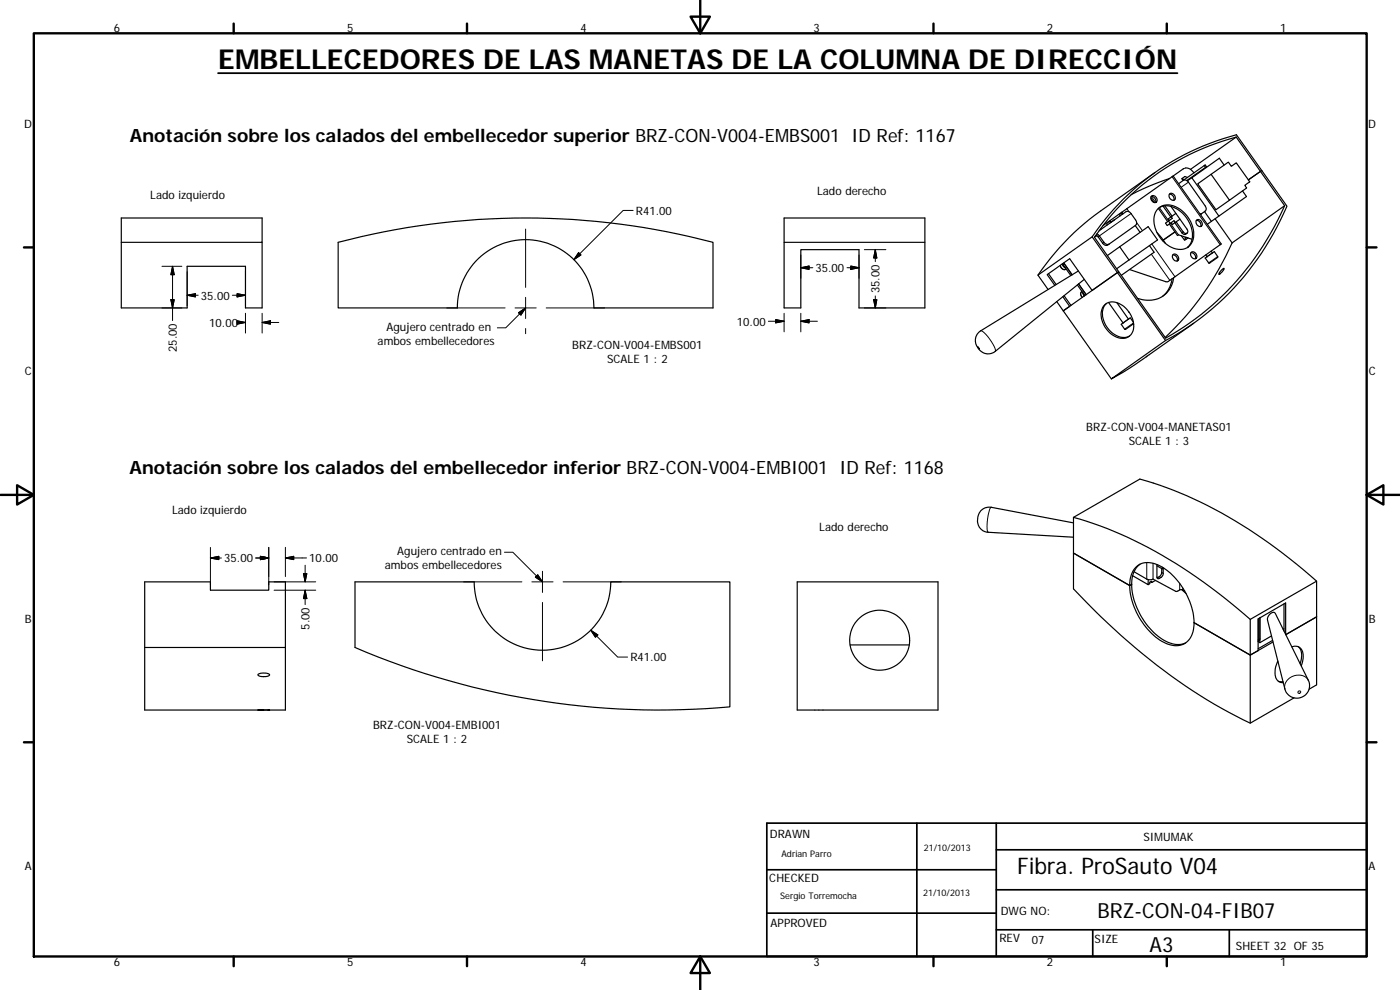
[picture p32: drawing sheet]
<svg xmlns="http://www.w3.org/2000/svg" width="420mm" height="297mm" viewBox="0 0 420 297" stroke-linecap="round" stroke-linejoin="round" font-family="sans-serif">
<defs><g id="words">
<text font-size="8.2" x="65.5" y="20.6">EMBELLECEDORES DE LAS MANETAS DE LA COLUMNA DE DIRECCIÓN</text>
<text font-size="6.9" x="305.3" y="262.2">Fibra. ProSauto V04</text>
<g font-size="6.3">
<text x="329.4" y="275.4">BRZ-CON-04-FIB07</text>
<text x="345" y="285.6">A3</text>
</g>
<g font-size="5.5">
<text x="39" y="42.7">Anotación sobre los calados del embellecedor superior BRZ-CON-V004-EMBS001 ID Ref: 1167</text>
<text x="38.9" y="142.3">Anotación sobre los calados del embellecedor inferior BRZ-CON-V004-EMBI001 ID Ref: 1168</text>
</g>
<g font-size="3.5">
<text x="34.2" y="9.6">6</text>
<text x="104.2" y="9.6">5</text>
<text x="174.2" y="9.6">4</text>
<text x="244.2" y="9.6">3</text>
<text x="314.2" y="9.6">2</text>
<text x="384.2" y="9.6">1</text>
<text x="7.3" y="38.4">D</text>
<text x="410.6" y="38.4">D</text>
<text x="45.1" y="59.6">Lado izquierdo</text>
<text x="245.2" y="58.7">Lado derecho</text>
<text x="190.8" y="64.4">R41.00</text>
<text x="244.7" y="81.6">35.00</text>
<text x="60.3" y="89.9">35.00</text>
<text x="263.9" y="88" transform="rotate(-90 263.9 88)">35.00</text>
<text x="62.8" y="98">10.00</text>
<text x="116" y="99.4">Agujero centrado en</text>
<text x="221.1" y="97.7">10.00</text>
<text x="53.1" y="105.7" transform="rotate(-90 53.1 105.7)">25.00</text>
<text x="113.3" y="103.5">ambos embellecedores</text>
<text x="171.7" y="104.8">BRZ-CON-V004-EMBS001</text>
<text x="7.4" y="112.6">C</text>
<text x="182.2" y="109">SCALE 1 : 2</text>
<text x="410.8" y="112.6">C</text>
<text x="326" y="129.4">BRZ-CON-V004-MANETAS01</text>
<text x="338.8" y="133.6">SCALE 1 : 3</text>
<text x="51.7" y="154.4">Lado izquierdo</text>
<text x="245.9" y="159.4">Lado derecho</text>
<text x="119.2" y="166.6">Agujero centrado en</text>
<text x="67.3" y="168.7">35.00</text>
<text x="92.8" y="168.7">10.00</text>
<text x="115.5" y="170.8">ambos embellecedores</text>
<text x="7.4" y="186.9">B</text>
<text x="92.8" y="189" transform="rotate(-90 92.8 189)">5.00</text>
<text x="410.8" y="186.9">B</text>
<text x="189.2" y="198.4">R41.00</text>
<text x="112" y="218.8">BRZ-CON-V004-EMBI001</text>
<text x="122.1" y="223">SCALE 1 : 2</text>
<text x="231.1" y="251.4">DRAWN</text>
<text x="343.2" y="252.3">SIMUMAK</text>
<text x="7.4" y="261.1">A</text>
<text x="410.8" y="261.1">A</text>
<text x="230.9" y="264.6">CHECKED</text>
<text x="300.3" y="274.5">DWG NO:</text>
<text x="231.3" y="278.2">APPROVED</text>
<text x="299.9" y="282.6">REV</text>
<text x="309.7" y="283.3">07</text>
<text x="328.5" y="283">SIZE</text>
<text x="370.9" y="285.1">SHEET 32 OF 35</text>
<text x="34.2" y="289.9">6</text>
<text x="104.2" y="289.9">5</text>
<text x="174.2" y="289.9">4</text>
<text x="244.2" y="289.9">3</text>
<text x="314.2" y="289.9">2</text>
<text x="384.2" y="289.9">1</text>
</g>
<g font-size="2.7">
<text x="234.5" y="257.1">Adrian Parro</text>
<text x="277.3" y="255.2">21/10/2013</text>
<text x="234.2" y="269.7">Sergio Torremocha</text>
<text x="277" y="268.7">21/10/2013</text>
</g>
</g></defs>
<g fill="none" stroke="#000" stroke-width=".36">
<path d="M345.4 59.4l1 1.3M345.5 58.9a1.37 1.37 0 0 1 1.3 1.9M345.6 58.8a1.18 1.18 0 0 1 1.4 .5 1.18 1.18 0 0 1-.2 1.4 1.27 1.27 0 0 1-1.2-.6 1.27 1.27 0 0 1 0-1.3zM346.6 51.8l-16.2 11.5a75.9 75.9 0 0 0-18.9 19.2M351 58.3a1.36 1.36 0 0 1 1.2 1.8M351.1 53.5l-6 2.3-5.6 2.6M351.1 58.1a1.19 1.19 0 0 1 1.4 .5 1.19 1.19 0 0 1-.2 1.5 1.28 1.28 0 0 1-1.2-.6 1.28 1.28 0 0 1 0-1.4zM352.1 52.8l-21.1 14.9M352.1 52.8l14.4 20.4-14.9 10.5a1.87 1.87 0 0 1-1.7 .8l-10.9-3.6M354.7 53.6l.7 .3M355.1 54.1l-1.4 1M355.1 54.1l6.6-4.6 .4 .5-5.9 4.2"/>
<path d="M355.1 54.1a1.15 1.15 0 0 1 1.6 .6l5 7a1.14 1.14 0 0 1 0 1.7l-1.1 .7M355.2 50.6l-3.1 2.2M355.8 50.4a2.8 2.8 0 0 1 2.5 1.5M356.4 53.2l-.8-.2-.9 .6 .4 .5M357.7 53.3l-1.4 1M358.7 52.4l.1 .2M363.5 52.3l5.1-3.7 .9 1.3 1.5-1 4.1 5.6-1.5 1.1 .5 .8-5.1 3.7zM363.5 52.3l-4.1 2.9 5.5 7.7 4.1-2.8M367.4 49.5l-1.5-2-8.2 5.8 8.1 11.5 8.3-5.8-1.2-1.7M371 41.1a74.2 74.2 0 0 0-42.5 30.1l7.2 10.3-.3 .3M371 41.1l-13.7 9.7M371 41.1l14.5 20.6"/>
<path d="M378.7 51.2l-7.6-10.8a74.8 74.8 0 0 0-43.3 30.7l7.6 10.7M378.7 51.2l-4.1 2.8M378.7 51.2l7.5 10.7a81.8 81.8 0 0 1-36.4 40.3l-14.4-20.4 .3-.3 14.1 20a83.8 83.8 0 0 0 35.7-39.8M36.4 72.7h42.3v-7.3h-42.3v27h19.8v-12.5h17.5v12.5h5v-19.7M101.5 72.7a220.3 220.3 0 0 1 112.5 0v19.7h-35.7a20.5 20.5 0 0 0-20.5-20.5 20.5 20.5 0 0 0-20.5 20.5h-35.8zM277.6 72.7h-42.3v19.7h5v-17.5h17.5v17.5h19.8v-27h-42.3v7.3M318.2 79.6a1.21 1.21 0 0 0 1.8 1.1M318.8 79.1l.3 .7M318.9 79.1l.8 1.3-.6-.5M318.9 79.1l2.5 3.6M319.1 79.8h.1M319.1 79.7v.1"/>
<path d="M319.1 79.8v.1M319.2 78.9l2.5 3.5-2.3-3.3M327.8 71.1l-16.3 11.4 3 4.4M329.1 70.7l-.4 .2M329.2 70.7l-.7 .5M329.2 70.2l.6 .4 1.5 2.1a1.25 1.25 0 0 0 1.5 .6M329.2 70.8l1.7 2.2a1.21 1.21 0 0 0 1.9 .3M329.9 69.2l8-5.7a1.23 1.23 0 0 1 1.5 .6l1.4 1.9a1.19 1.19 0 0 1 0 1.6l-8 5.7M333.2 66.3l-1 .7v.6M333.5 66.7l-.3-.4v.6M334.4 66l-1 .7M336 74l8.6-6 2.8 4-8.6 6"/>
<path d="M336 74l2.8 4M336 74l-3.7 2.7M336.7 63.8l-.6 .4v.6M337 64.2l-.3-.4v.6M338.8 78l-3.7 2.6M340.7 67.7l1.5 2M345 73.7l1.4 2-9.9 6.9M347.2 69.8l1.9 2.2M347.5 62.6a5.1 5.1 0 0 1 6.9 .3 8.6 8.6 0 0 1 3.3 9.8 4.3 4.3 0 0 1-6.2 1.5 9 9 0 0 1-4.8-10.3zM347.6 62.5l2.8 4M347.9 62.3a6.1 6.1 0 0 1 7.4 2.1 7.8 7.8 0 0 1 1.7 9.2l-.7 .7M348.9 72.2l3.7-2.6z"/>
<path d="M349 61.8l2.4 3.3M349.1 72l.7 1M349.6 61.8l2.2 3.1M349.8 67l.9-.7 .5 .7-.9 .7zM350.9 67.2l2.5 3.5 .3-.2 4 1.3M351.4 62l5 7 .1 .5-.3 .5M351.4 66.8l.4 .6 .9-.7-.4-.5-1.1 .8M351.5 65l.3 .5-1.1 .8M352 76.5a1.34 1.34 0 0 1 1.2 1.8M352.1 76.3a1.18 1.18 0 0 1 1.4 .5 1.18 1.18 0 0 1-.2 1.5 1.27 1.27 0 0 1-1.2-.6 1.27 1.27 0 0 1 0-1.4zM352.6 66.8l2.1 3a.89 .89 0 0 0 1.5 .2M352.9 64l-2.3 1.7 .3 .4"/>
<path d="M353 66.6l2.1 3 .5 .4h.6M354.1 65.8l-1.4 .9M354.5 70.7l1 1.4 .4-.3M355.9 71.2l-.3 .2 .3 .4M356.4 71.4v.1M356.4 71.5l-.5 .3M356.5 71.4l-.1 .1M357.4 75.8a1.33 1.33 0 0 1 1.3 1.8M357.6 75.6a1.2 1.2 0 0 1 1.4 .6 1.2 1.2 0 0 1-.2 1.4 1.29 1.29 0 0 1-1.3-.6 1.29 1.29 0 0 1 .1-1.4zM359 66.1a1.36 1.36 0 0 1 1.3 1.9M359.2 66a1.2 1.2 0 0 1 1.4 .5 1.2 1.2 0 0 1-.2 1.5 1.29 1.29 0 0 1-1.2-.7 1.29 1.29 0 0 1 0-1.3zM360.2 64.2l.4-.1-.4 .3"/>
<path d="M361.5 63.5l2 2.9M361.7 77.4l2.7-1.9 1.1 1.6-2.6 1.9zM361.9 76.5l.3 .6M363.5 75.3l.4 .6M363.5 66.4l-1.2 .9M364.7 65.7l5.1 7.2M365.8 64.8l-2.3 1.6M369.8 72.9a87.5 87.5 0 0 1-20.1 28.3M385.5 61.7l-15.7 11.2M314.7 82.1l2.3 3.3M316.6 85.6l-2.3-3.2 6.7-4.8 6.8 9.5M317.2 90.5l1.9 2.8"/>
<path d="M319 89l2 2.9-1.9 1.4M319.1 93.3l14.4 20.4M319.3 88.7l2.1 2.9M323.3 85.5l2.3 3.2M323.6 81.3l-29.3 18a3.8 3.8 0 0 0-.8 5.1 3.8 3.8 0 0 0 5.2 1l26.7-21.6M323.7 85.2l2.3 3.2M324.7 87.4l-.2 .3a1.16 1.16 0 0 0 .3 1.5M325.3 88.5l-.3-.7 .4 .9M325.4 88.6v.1M331.5 91.5a4.5 4.5 0 0 1 6.1 .8 6.7 6.7 0 0 1 2 7.8 4 4 0 0 1-5.9 .3 7.1 7.1 0 0 1-2.7-8.2zM332.1 91a5.2 5.2 0 0 0-.3 6.5 6.1 6.1 0 0 0 6.8 3.5l.4-.2M332.7 90.7l4.3 6.2"/>
<path d="M335.2 90.8l3.5 4.9M335.4 81.8l-16.3 11.5M338.7 95.7h.1M340.2 96.7l-1-1.3-2.7 1.9 1.2 1.5 2.5-1.7M351.8 83.6a8.1 8.1 0 0 1-2.9 5.3M352.2 83.3a7.7 7.7 0 0 1-10.8 6.2M358.2 97l-13.9 9.8a40.9 40.9 0 0 1-7.3 4.9l-3.5 2 16.3-11.5M366.7 80.9l.6-.4a.45 .45 0 0 1-.3 .8l-1.3 1zM322.2 155.2v10.7l16.8 9.8 .6-.4M322.2 156.9l-24.7-4.7a3.8 3.8 0 0 0-4 2.9 3.8 3.8 0 0 0 2.1 4.4l26.6 1.7M322.2 155.2l19.9-11.5a130.7 130.7 0 0 1 47 25.5l6 5.2v10.7M322.2 155.2a132.9 132.9 0 0 1 49 27.2l4 3.4"/>
<path d="M106.5 174.6h35.8a20.5 20.5 0 0 0 20.5 20.5 20.5 20.5 0 0 0 20.5-20.5h35.7v37.5a232.5 232.5 0 0 1-112.5-17.8zM239.3 174.6h42.2v38.4h-42.2zM339 175.7l-16.8-9.8v10.8a179.7 179.7 0 0 0 53 40.3l13.2-7.6M339 175.7a20.9 20.9 0 0 0 11 17.4 5.5 5.5 0 0 0 8.3-4.8l.1-1.5M339 175.7a6.2 6.2 0 0 1 4.3-6.8 11.4 11.4 0 0 1 9.7 4.8 21.7 21.7 0 0 1 5.4 13.1M339.6 175.3l-.6 .4M339.6 175.3a20.9 20.9 0 0 0 11.1 17.5 6.4 6.4 0 0 0 5.1 .1M339.9 172.7l4.7 2.7v-1.5M340.3 171.5l3.9 2.3 1.2 .1 .6-.1 6.8 3.6 .7-.1a1.46 1.46 0 0 1 2 0M342.2 169.2a7.1 7.1 0 0 0-2.6 6.1M345.3 174.6l.4 .2M345.7 174.8v-.4l-.7 .3v.4l-.4 .3"/>
<path d="M346.8 174.1l-1.1 .7M347.2 169.8l1.6 .9M347.2 169.4v3.7l.4 .6a1.76 1.76 0 0 0 1.5-1.7v-1.5M348.6 170.6v1.2a1.87 1.87 0 0 1-1.4 1.6M348.8 170.2v.5l.4-.3M354.7 176.9l1.2 1.2M395.1 174.4l-19.9 11.4v31.2M43.4 194.3h42.3M85.7 194.3v-19.7h-5v2.5h-17.5v-2.5h-19.8v38.4h34.5M85.7 194.3v18.7h-5.3M255.1 193.5h17.8M358.4 186.8l16.8 9.8 6.8-4"/>
<path d="M358.4 186.8l16.8 9.8 2.4-1.4v-9.5l8.2-4.8v9.4M377.6 185.6v6.7M378.1 191.7l-.5 .8M378.1 185.4v7.4M381 184.4a1.11 1.11 0 0 1 1.7-.4l10 20.1a3.8 3.8 0 0 1-2.2 5.1 3.8 3.8 0 0 1-4.9-2.5l-5.2-20.6 .1-1zM381.6 190.8l-3.5 2-.5-.3M381.9 192.2l-4.3 2.4M383.4 198.6l.2 .1M383.5 198.4a6 6 0 0 0-.2 5.6l.8 .6 1 .3M385.3 188.6l-.2 .2M385.3 181.2v8.1M387.7 194.1a2.46 2.46 0 0 1 3.4 2.6l-.6 3.1"/>
<path d="M389.6 194.1a4.6 4.6 0 0 1 .6 5M395.1 185.1l-9.2 5.3M395.1 185.1v20.4l-2.2 1.3M77.4 213h3.5zM77.5 202.3l1.7-.4a1.38 1.38 0 0 1 1.7 .7l-.8 .3-.8 .1a1.55 1.55 0 0 1-1.9-.6zM383.6 204.4l1.4 .1"/>
<circle cx="264" cy="192.1" r="9"/>
</g>
<g fill="none" stroke="#000" stroke-width=".3">
<path d="M345.5 58.9l1.3 1.8M351.8 53l14.4 20.4M355.8 50.4l-.6 .2M356.7 54.7l-2.2 1.5M361.4 49.7l.4 .5M48.6 79.9h6M51.8 79.9l.5 2.5h-1zM51.8 79.9v16.3M157.7 68.7v17.5M173.6 75.8l.8 .7-2.2 1.4zM190 63.1h-3l-14.8 14.8M240.3 76.5v7"/>
<path d="M255.3 79.8l2.5 .5-2.5 .5zM257.8 76.5v7M259.4 74.9h6.5M262.7 74.9v3.6M262.7 74.9l.5 2.5h-1zM318.2 79.6a1.27 1.27 0 0 0 1.7 1.2M319.4 79.1l-.3 .3M328.8 70.8h.1M329.2 70.7v.1M330.3 68.6l.1 .2M331.3 72.7l-.4 .3M336.6 63.7l.4 .5"/>
<path d="M338.2 62.6l.6 .9M339.4 64.1l-9.8 7M341.1 66.7l1.8 2.5M345.5 76.3l5.6 7.8M345.7 73.2l6.9 9.8M347.9 62.3l2.8 4M351.2 67l2.5 3.5M355.1 69.6l-.4 .3M363.8 75.9l-1.6 1.1M365.5 77l-2.8 1.9M48.6 92.4h6M51.3 89.9h1l-.5 2.5z"/>
<path d="M56.2 88.6l2.5-.5v1zM56.2 81.5v10.3M59.5 88.6h-3.3M69.7 88.6h4M71.2 96.8h2.5M71.2 88.1l2.5 .5-2.5 .5zM71.2 96.2l2.5 .6-2.5 .5zM73.7 81.5v10.3M73.7 94v5.9M78.7 96.8l2.5-.6v1.1zM78.7 96.8h5M78.7 94v5.9"/>
<path d="M134.1 92.4h17.5M154.6 92.4h6.3M157.6 92.5l-2 1.3 .7 .7 1.3-1.9M157.6 92.5l-5.8 5.9h-2.5M157.7 89.2v6.4M157.7 98.6v1.5M163.9 92.4h17.5M230.6 96.4h4.7M232.8 95.9l2.5 .5-2.5 .5zM235.3 94v5.6M240.3 94v5.6M240.3 96.4l2.5-.5v1z"/>
<path d="M240.3 80.3l2.5-.5v1zM240.3 96.4h5M240.3 80.3h3.6M254.2 80.3h3.6M259.4 92.4h6.5M262.2 89.9h1l-.5 2.5zM262.7 88.8v3.6M294.3 99.3a10.2 10.2 0 0 1 4.4 5.5v.6M324.6 87.5a1.11 1.11 0 0 0 .2 1.7M338.7 95.7l-1.7 1.2M340.2 96.9l-2.7 1.9M293.4 104l.5 .7z"/>
<path d="M297.5 152.2a9.8 9.8 0 0 0-1.3 5.7l.1 1.5 .3 .3M63.2 167.4l2.5-.5v1zM63.2 167.4h3.3M63.2 164.3v11.2M76.7 167.4h4M78.2 166.9l2.5 .5-2.5 .5zM80.7 164.2v11.3M82.3 174.6h12.5M82.3 177.1h12.5M85.7 164.2v8.8M85.7 167.4l2.4-.5v1zM85.7 167.4h6.3"/>
<path d="M91.1 172.1h1l-.5 2.5zM91.6 169.6v5M91.6 177.1v4.3M91.6 177.1l.5 2.5h-1zM139.1 174.6h17.5M151.4 165.7h2.5l8.8 8.8-2-1.3 .7-.7 1.3 1.9M159.6 174.6h6.4M162.8 171.4v6.4M169 174.6h17.5M344.2 168.8v5M346 169v4.8M347.4 173.3l.5 .2"/>
<path d="M347.9 173l.5 .3M348.6 171.8l.5 .2M354 175.1v1.9M355 176.4v.6M162.8 180.8v17.5M177.3 189.1l8.1 8h3M177.3 189.1l2.1 1.4-.7 .7zM378.1 191.7l-.5 .3M392.7 204.1a4 4 0 0 0-6.4 0l-.6 1.1-.1 1.5"/>
<circle cx="390" cy="207.6" r=".41"/>
</g>
<circle cx="340.2" cy="97.1" r=".18" fill="#000"/>
<g fill="none" stroke="#000" stroke-width=".71">
<path d="M10.1 10h400.1v277h-400.1zM70.1 7.1v2.9M140.2 7.1v2.9M207.3 5h5.8l-2.9 5zM210.2 0v10M280.2 7.1v2.9M350.2 7.1v2.9M7.2 74.2h2.9M410.2 74.2h2.9M.2 148.5h9.9M5.1 145.6l5 2.9-5 2.9zM410.2 148.5l5-2.9v5.8z"/>
<path d="M410.2 148.5h9.9M7.2 222.7h2.9M410.2 222.7h2.9M70.1 287v2.9M140.2 287v2.9M210.2 287l2.9 5h-5.8zM210.2 287v10M280.2 287v2.9M350.2 287v2.9"/>
</g>
<path d="M230.1 247h180.1v40h-180.1zM275.2 247v40M299 255h111.2M299 247v40M230.1 274h68.9M230.1 261h68.9M299 279h111.2M299 267h111.2M327.9 279v8M368.9 279v8" fill="none" stroke="#000" stroke-width=".51"/>
<g fill="#000" stroke="#000" stroke-width=".3">
<path d="M173.6 75.8l.8 .7-2.2 1.4zM240.3 80.3l2.5-.5v1zM262.7 74.9l.5 2.5h-1zM51.3 89.9h1l-.5 2.5zM51.8 79.9l.5 2.5h-1zM56.2 88.6l2.5-.5v1zM71.2 88.1l2.5 .5-2.5 .5zM71.2 96.2l2.5 .6-2.5 .5zM78.7 96.8l2.5-.6v1.1zM155.6 93.8l2.1-1.4-1.4 2.1zM232.8 95.9l2.5 .5-2.5 .5zM240.3 96.4l2.5-.5v1z"/>
<path d="M255.3 79.8l2.5 .5-2.5 .5zM262.2 89.9h1l-.5 2.5zM63.2 167.4l2.5-.5v1zM78.2 166.9l2.5 .5-2.5 .5zM85.7 167.4l2.4-.5v1zM91.1 172.1h1l-.5 2.5zM91.6 177.1l.5 2.5h-1zM160.7 173.2l.7-.7 1.4 2.1zM177.3 189.1l2.1 1.4-.7 .7z"/>
</g>
<path d="M65.4 21.9h288" fill="none" stroke="#000" stroke-width=".53"/>
<use href="#words"/>
</svg>
